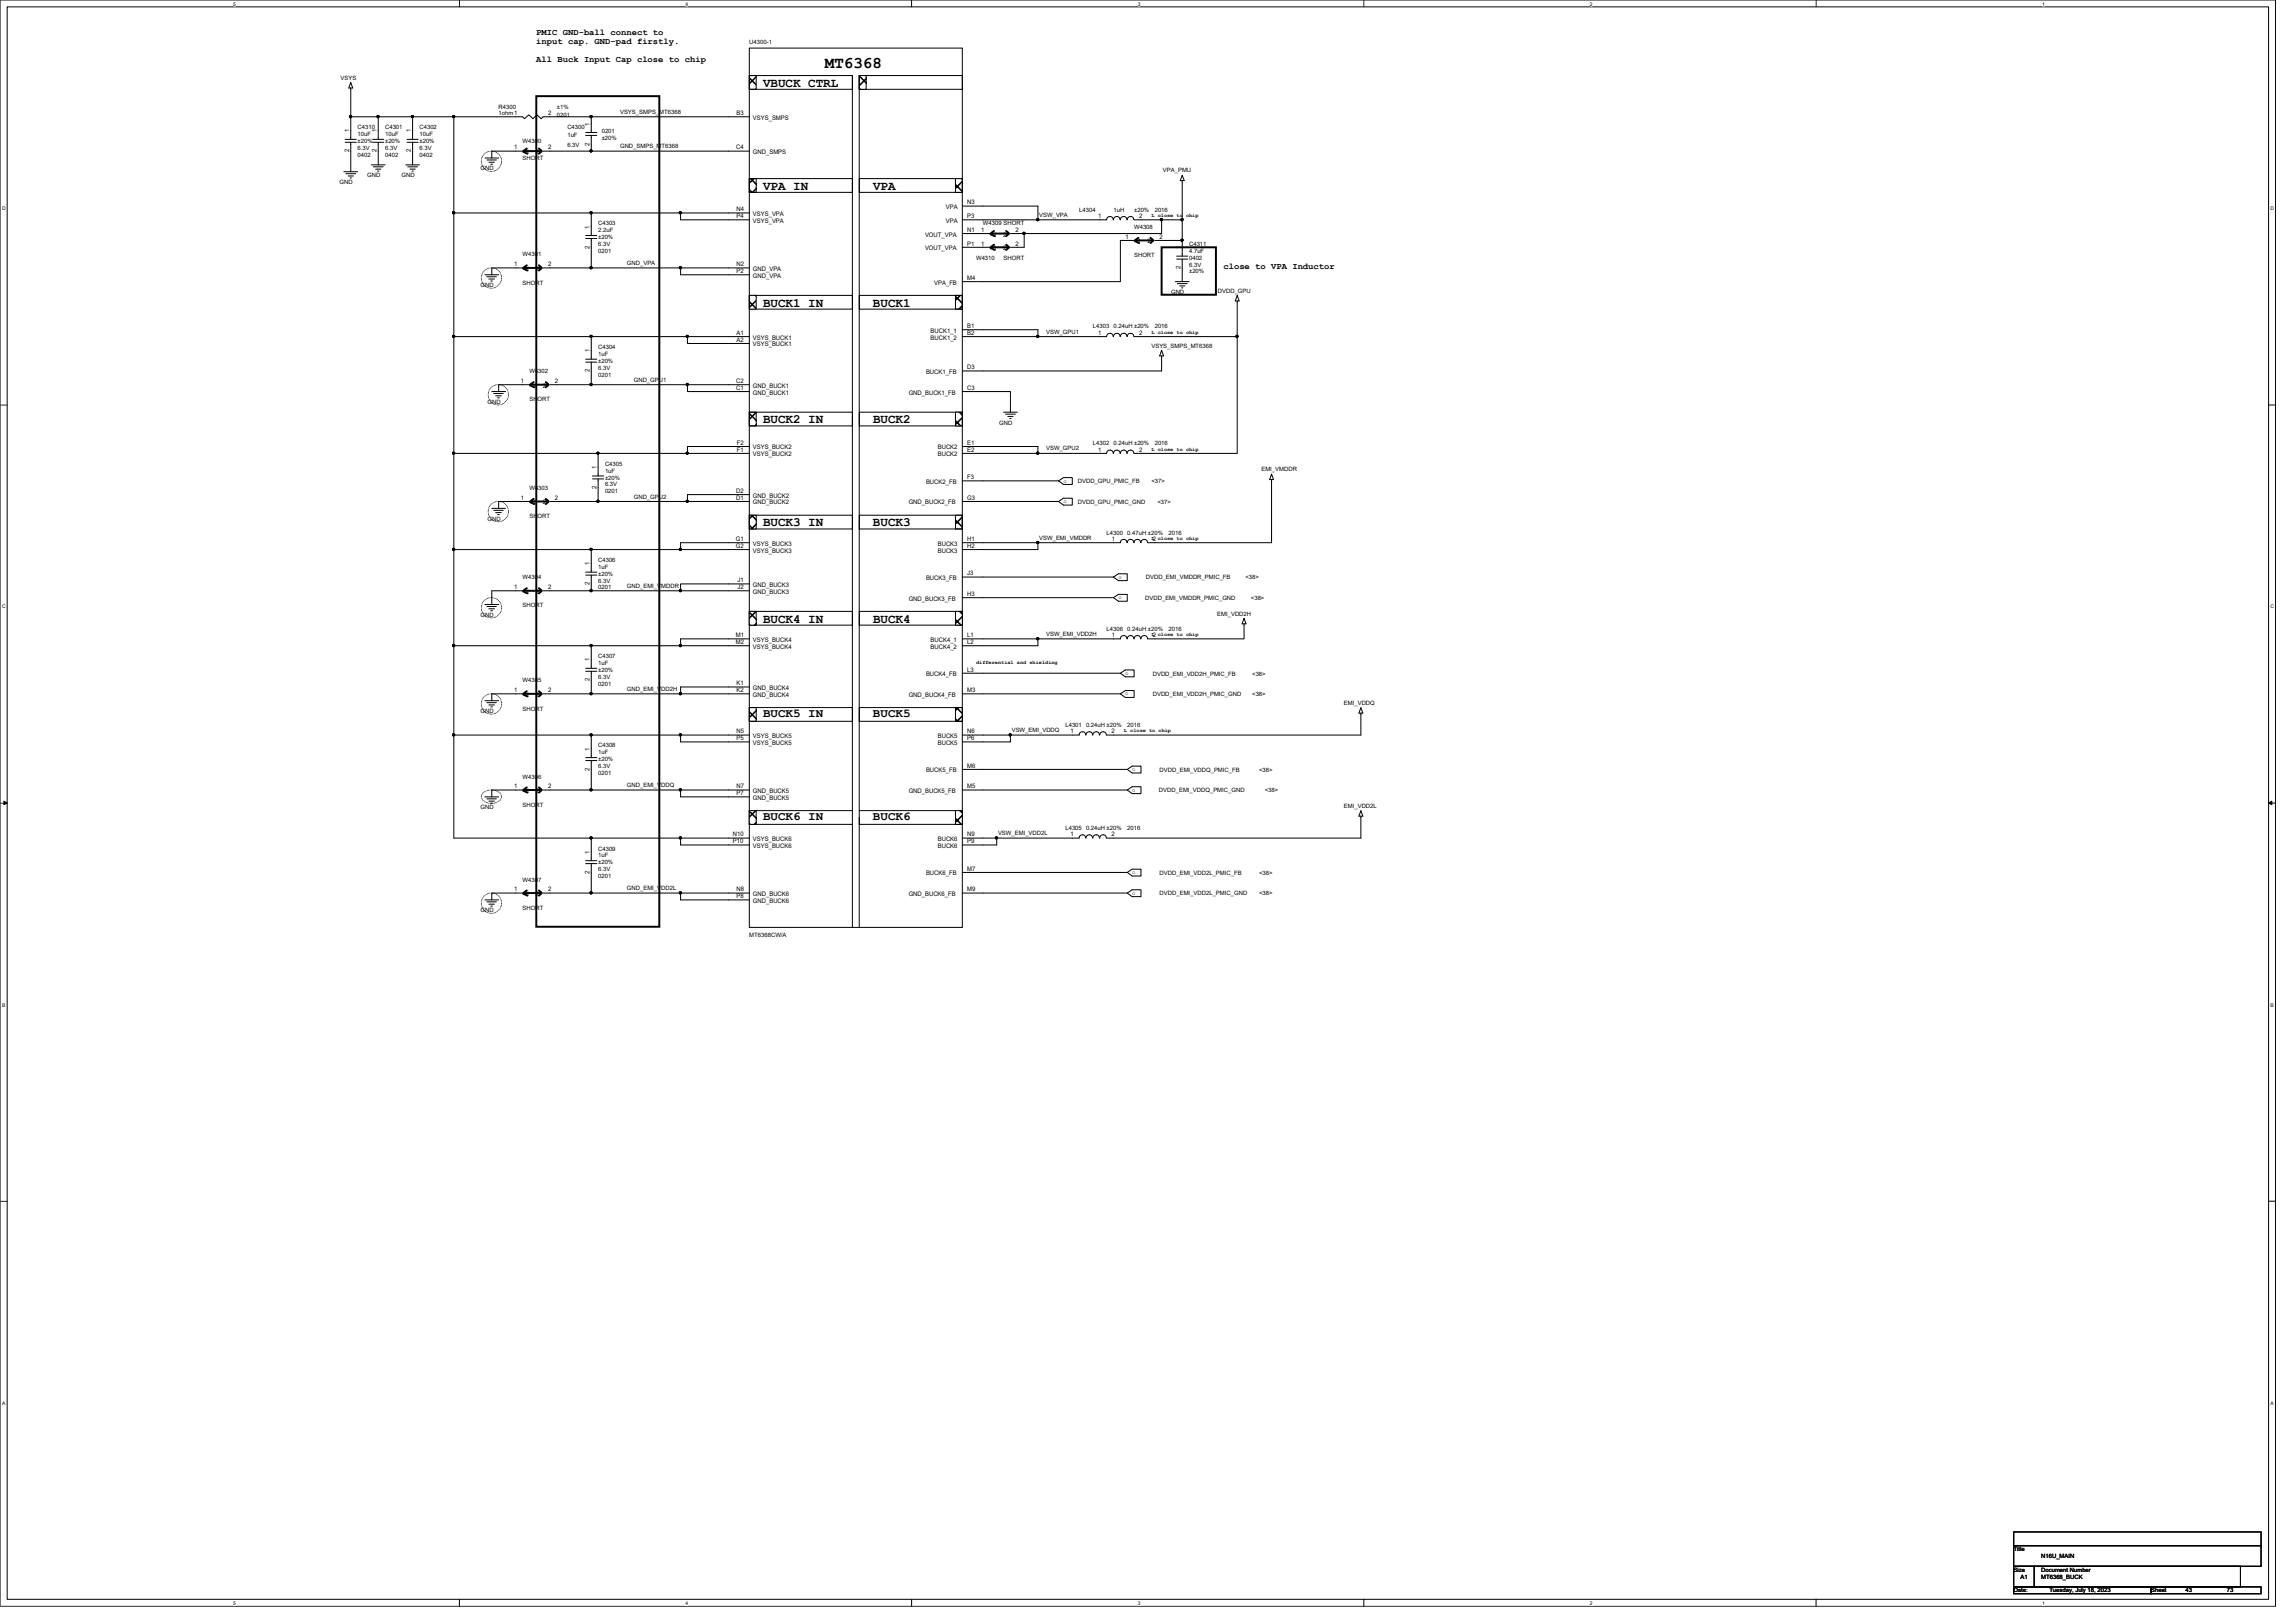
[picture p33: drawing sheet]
<svg xmlns="http://www.w3.org/2000/svg" width="297mm" height="210mm" viewBox="0 0 297 210" stroke-linecap="round" stroke-linejoin="round" font-family="sans-serif">
<defs><g id="words">
<text font-size="2.1" x="106.7" y="8.8">MT6368</text>
<g font-size="1.7">
<text x="98.7" y="11.2">VBUCK CTRL</text>
<text x="98.7" y="24.6">VPA IN</text>
<text x="112.9" y="24.6">VPA</text>
<text x="98.7" y="39.7">BUCK1 IN</text>
<text x="112.9" y="39.7">BUCK1</text>
<text x="98.7" y="54.8">BUCK2 IN</text>
<text x="112.9" y="54.8">BUCK2</text>
<text x="98.7" y="68.1">BUCK3 IN</text>
<text x="112.9" y="68.1">BUCK3</text>
<text x="98.7" y="80.6">BUCK4 IN</text>
<text x="112.9" y="80.6">BUCK4</text>
</g>
<g font-size="1.6">
<text x="98.7" y="92.8">BUCK5 IN</text>
<text x="112.9" y="92.8">BUCK5</text>
<text x="98.7" y="106.2">BUCK6 IN</text>
<text x="112.9" y="106.2">BUCK6</text>
</g>
<g font-size="1.1">
<text x="69.4" y="4.5">PMIC GND-ball connect to</text>
<text x="69.4" y="5.7">input cap. GND-pad firstly.</text>
<text x="69.4" y="8.1">All Buck Input Cap close to chip</text>
<text x="158.3" y="34.8">close to VPA Inductor</text>
</g>
<g font-size=".8">
<text x="96.9" y="5.6">U4300-1</text>
<text x="44.1" y="10.3">VSYS</text>
<text x="45.2" y="17.1" transform="rotate(-90 45.2 17.1)">1</text>
<text x="46.3" y="16.7">C4310</text>
<text x="46.3" y="17.6">10uF</text>
<text x="48.7" y="17.1" transform="rotate(-90 48.7 17.1)">1</text>
<text x="49.8" y="16.7">C4301</text>
<text x="49.8" y="17.6">10uF</text>
<text x="53.2" y="17.1" transform="rotate(-90 53.2 17.1)">1</text>
<text x="54.3" y="16.7">C4302</text>
<text x="54.3" y="17.6">10uF</text>
<text x="64.5" y="14.1">R4300</text>
<text x="64.5" y="14.9">1ohm1</text>
<text x="70.9" y="14.9">2</text>
<text x="72" y="14.1">±1%</text>
<text x="72" y="15.2">0201</text>
<text x="73.4" y="16.7">C4300</text>
<text x="73.4" y="17.8">1uF</text>
<text x="76.3" y="16.3" transform="rotate(-90 76.3 16.3)">1</text>
<text x="77.8" y="17.2">0201</text>
<text x="80.2" y="14.7">VSYS_SMPS_MT6368</text>
<text x="95.3" y="14.9">B3</text>
<text x="97.4" y="15.5">VSYS_SMPS</text>
<text x="43.9" y="23.8">GND</text>
<text x="45.2" y="19.7" transform="rotate(-90 45.2 19.7)">2</text>
<text x="46.3" y="18.5">±20%</text>
<text x="46.3" y="20.3">0402</text>
<text x="46.3" y="19.4">6.3V</text>
<text x="47.5" y="22.9">GND</text>
<text x="48.7" y="19.7" transform="rotate(-90 48.7 19.7)">2</text>
<text x="49.8" y="18.5">±20%</text>
<text x="49.8" y="20.3">0402</text>
<text x="49.8" y="19.4">6.3V</text>
<text x="51.9" y="22.9">GND</text>
<text x="53.2" y="19.7" transform="rotate(-90 53.2 19.7)">2</text>
<text x="54.3" y="18.5">±20%</text>
<text x="54.3" y="20.3">0402</text>
<text x="54.3" y="19.4">6.3V</text>
<text x="62.2" y="22.1">GND</text>
<text x="66.5" y="19.3">1</text>
<text x="67.6" y="18.5">W4300</text>
<text x="67.6" y="20.7">SHORT</text>
<text x="68.1" y="19.9">1</text>
<text x="69.3" y="19.9">2</text>
<text x="70.9" y="19.3">2</text>
<text x="73.4" y="19">6.3V</text>
<text x="76.3" y="18.8" transform="rotate(-90 76.3 18.8)">2</text>
<text x="77.8" y="18.1">±20%</text>
<text x="80.2" y="19.2">GND_SMPS_MT6368</text>
<text x="95.2" y="19.3">C4</text>
<text x="97.4" y="19.9">GND_SMPS</text>
<text x="150.4" y="22.3">VPA_PMU</text>
<text x="76.3" y="29.6" transform="rotate(-90 76.3 29.6)">1</text>
<text x="77.4" y="29.2">C4303</text>
<text x="95.3" y="27.3">N4</text>
<text x="95.3" y="28.2">P4</text>
<text x="97.4" y="27.9">VSYS_VPA</text>
<text x="97.4" y="28.8">VSYS_VPA</text>
<text x="122.4" y="27.1">VPA</text>
<text x="122.4" y="28.8">VPA</text>
<text x="125.1" y="26.5">N3</text>
<text x="125.1" y="28.2">P3</text>
<text x="127.2" y="29.2">W4309 SHORT</text>
<text x="134.4" y="28.1">VSW_VPA</text>
<text x="139.6" y="27.4">L4304</text>
<text x="142.1" y="28.2">1</text>
<text x="144.1" y="27.4">1uH</text>
<text x="146.7" y="27.4">±20%</text>
<text x="146.7" y="29.6">W4308</text>
<text x="147.4" y="28.2">2</text>
<text x="149.4" y="27.4">2016</text>
<text x="66.5" y="34.5">1</text>
<text x="67.6" y="33.2">W4301</text>
<text x="68.1" y="35.1">1</text>
<text x="69.3" y="35.1">2</text>
<text x="70.9" y="34.5">2</text>
<text x="76.3" y="32.2" transform="rotate(-90 76.3 32.2)">2</text>
<text x="77.4" y="30.1">2.2uF</text>
<text x="77.4" y="32.7">0201</text>
<text x="77.4" y="31.8">6.3V</text>
<text x="77.4" y="30.9">±20%</text>
<text x="81.1" y="34.3">GND_VPA</text>
<text x="95.3" y="34.5">N2</text>
<text x="95.3" y="35.3">P2</text>
<text x="97.4" y="35.1">GND_VPA</text>
<text x="97.4" y="35.9">GND_VPA</text>
<text x="119.7" y="30.6">VOUT_VPA</text>
<text x="119.7" y="32.4">VOUT_VPA</text>
<text x="125.1" y="30">N1</text>
<text x="125.1" y="31.8">P1</text>
<text x="126.3" y="33.6">W4310</text>
<text x="127" y="30">1</text>
<text x="127" y="31.8">1</text>
<text x="128.5" y="30.6">1</text>
<text x="128.5" y="32.4">1</text>
<text x="129.8" y="30.6">2</text>
<text x="129.8" y="32.4">2</text>
<text x="129.8" y="33.6">SHORT</text>
<text x="131.4" y="30">2</text>
<text x="131.4" y="31.8">2</text>
<text x="145.6" y="30.9">1</text>
<text x="146.7" y="33.3">SHORT</text>
<text x="147.2" y="31.5">1</text>
<text x="148.5" y="31.5">2</text>
<text x="150" y="30.9">2</text>
<text x="152.7" y="34.8" transform="rotate(-90 152.7 34.8)">2</text>
<text x="152.7" y="32.3" transform="rotate(-90 152.7 32.3)">1</text>
<text x="153.8" y="31.8">C4311</text>
<text x="153.8" y="32.7">4.7uF</text>
<text x="153.8" y="33.6">0402</text>
<text x="153.8" y="34.5">6.3V</text>
<text x="153.8" y="35.4">±20%</text>
<text x="62.2" y="37.2">GND</text>
<text x="67.6" y="36.8">SHORT</text>
<text x="120.9" y="36.8">VPA_FB</text>
<text x="125.1" y="36.2">M4</text>
<text x="151.5" y="38.1">GND</text>
<text x="157.6" y="37.9">DVDD_GPU</text>
<text x="76.3" y="45.6" transform="rotate(-90 76.3 45.6)">1</text>
<text x="77.4" y="45.2">C4304</text>
<text x="77.4" y="46.1">1uF</text>
<text x="77.4" y="47.8">6.3V</text>
<text x="77.4" y="46.9">±20%</text>
<text x="95.3" y="43.3">A1</text>
<text x="95.3" y="44.2">A2</text>
<text x="97.4" y="43.9">VSYS_BUCK1</text>
<text x="97.4" y="44.8">VSYS_BUCK1</text>
<text x="120.4" y="43.1">BUCK1_1</text>
<text x="120.4" y="43.9">BUCK1_2</text>
<text x="125.1" y="47.8">D3</text>
<text x="125.1" y="42.5">B1</text>
<text x="125.1" y="43.3">B2</text>
<text x="135.3" y="43.2">VSW_GPU1</text>
<text x="141.4" y="42.5">L4303</text>
<text x="142.1" y="43.3">1</text>
<text x="144.1" y="42.5">0.24uH ±20%</text>
<text x="147.4" y="43.3">2</text>
<text x="149" y="45">VSYS_SMPS_MT6368</text>
<text x="149.4" y="42.5">2016</text>
<text x="63.1" y="52.3">GND</text>
<text x="67.4" y="49.6">1</text>
<text x="68.5" y="48.3">W4302</text>
<text x="68.5" y="51.9">SHORT</text>
<text x="69" y="50.2">1</text>
<text x="70.2" y="50.2">2</text>
<text x="71.8" y="49.6">2</text>
<text x="76.3" y="48.2" transform="rotate(-90 76.3 48.2)">2</text>
<text x="77.4" y="48.7">0201</text>
<text x="82" y="49.4">GND_GPU1</text>
<text x="95.2" y="50.5">C1</text>
<text x="95.2" y="49.6">C2</text>
<text x="97.4" y="51.1">GND_BUCK1</text>
<text x="97.4" y="50.2">GND_BUCK1</text>
<text x="117.6" y="51.1">GND_BUCK1_FB</text>
<text x="119.8" y="48.4">BUCK1_FB</text>
<text x="125.1" y="50.5">C3</text>
<text x="95.3" y="58.5">F1</text>
<text x="95.3" y="57.6">F2</text>
<text x="97.4" y="59.1">VSYS_BUCK2</text>
<text x="97.4" y="58.2">VSYS_BUCK2</text>
<text x="121.3" y="58.2">BUCK2</text>
<text x="121.3" y="59.1">BUCK2</text>
<text x="125.1" y="57.6">E1</text>
<text x="125.1" y="58.5">E2</text>
<text x="129.3" y="54.9">GND</text>
<text x="135.3" y="58.3">VSW_GPU2</text>
<text x="141.4" y="57.6">L4302</text>
<text x="142.1" y="58.5">1</text>
<text x="144.1" y="57.6">0.24uH ±20%</text>
<text x="147.4" y="58.5">2</text>
<text x="149.4" y="57.6">2016</text>
<text x="67.4" y="64.7">1</text>
<text x="68.5" y="63.4">W4303</text>
<text x="69" y="65.3">1</text>
<text x="70.2" y="65.3">2</text>
<text x="71.8" y="64.7">2</text>
<text x="77.2" y="63.3" transform="rotate(-90 77.2 63.3)">2</text>
<text x="77.2" y="60.7" transform="rotate(-90 77.2 60.7)">1</text>
<text x="78.3" y="60.3">C4305</text>
<text x="78.3" y="61.2">1uF</text>
<text x="78.3" y="63.8">0201</text>
<text x="78.3" y="62.9">6.3V</text>
<text x="78.3" y="62.1">±20%</text>
<text x="82" y="64.5">GND_GPU2</text>
<text x="95.2" y="64.7">D1</text>
<text x="95.2" y="63.8">D2</text>
<text x="97.4" y="65.3">GND_BUCK2</text>
<text x="97.4" y="64.4">GND_BUCK2</text>
<text x="117.6" y="65.3">GND_BUCK2_FB</text>
<text x="119.8" y="62.6">BUCK2_FB</text>
<text x="125.1" y="62">F3</text>
<text x="125.1" y="64.7">G3</text>
<text x="137.6" y="62.4">o</text>
<text x="137.6" y="65.1">o</text>
<text x="139.4" y="62.5">DVDD_GPU_PMIC_FB</text>
<text x="139.4" y="65.2">DVDD_GPU_PMIC_GND</text>
<text x="149" y="62.5">&lt;37&gt;</text>
<text x="149.7" y="65.2">&lt;37&gt;</text>
<text x="163.2" y="61">EMI_VMDDR</text>
<text x="63.1" y="67.4">GND</text>
<text x="68.5" y="67.1">SHORT</text>
<text x="95.2" y="70">G1</text>
<text x="95.2" y="70.9">G2</text>
<text x="97.4" y="70.6">VSYS_BUCK3</text>
<text x="97.4" y="71.5">VSYS_BUCK3</text>
<text x="121.3" y="70.6">BUCK3</text>
<text x="121.3" y="71.5">BUCK3</text>
<text x="125.1" y="70">H1</text>
<text x="125.1" y="70.9">H2</text>
<text x="134.4" y="69.8">VSW_EMI_VMDDR</text>
<text x="143.2" y="69.2">L4300</text>
<text x="143.8" y="70">1</text>
<text x="145.8" y="69.2">0.47uH ±20%</text>
<text x="149.1" y="70">2</text>
<text x="151.2" y="69.2">2016</text>
<text x="66.5" y="76.2">1</text>
<text x="67.6" y="75">W4304</text>
<text x="68.1" y="76.8">1</text>
<text x="69.3" y="76.8">2</text>
<text x="70.9" y="76.2">2</text>
<text x="76.3" y="75.7" transform="rotate(-90 76.3 75.7)">2</text>
<text x="76.3" y="73.2" transform="rotate(-90 76.3 73.2)">1</text>
<text x="77.4" y="72.7">C4306</text>
<text x="77.4" y="73.6">1uF</text>
<text x="77.4" y="76.3">0201</text>
<text x="77.4" y="75.4">6.3V</text>
<text x="77.4" y="74.5">±20%</text>
<text x="81.1" y="76.1">GND_EMI_VMDDR</text>
<text x="95.4" y="75.4">J1</text>
<text x="95.4" y="76.2">J2</text>
<text x="97.4" y="75.9">GND_BUCK3</text>
<text x="97.4" y="76.8">GND_BUCK3</text>
<text x="117.6" y="77.7">GND_BUCK3_FB</text>
<text x="119.8" y="75.1">BUCK3_FB</text>
<text x="125.1" y="74.5">J3</text>
<text x="125.1" y="77.1">H3</text>
<text x="144.7" y="74.9">o</text>
<text x="144.7" y="77.6">o</text>
<text x="148.2" y="77.6">DVDD_EMI_VMDDR_PMIC_GND</text>
<text x="148.2" y="75">DVDD_EMI_VMDDR_PMIC_FB</text>
<text x="161.1" y="75">&lt;38&gt;</text>
<text x="161.8" y="77.6">&lt;38&gt;</text>
<text x="62.2" y="79.8">GND</text>
<text x="67.6" y="78.6">SHORT</text>
<text x="95.2" y="82.5">M1</text>
<text x="95.2" y="83.4">M2</text>
<text x="97.4" y="83.1">VSYS_BUCK4</text>
<text x="97.4" y="83.9">VSYS_BUCK4</text>
<text x="120.4" y="83.1">BUCK4_1</text>
<text x="120.4" y="83.9">BUCK4_2</text>
<text x="125.1" y="82.5">L1</text>
<text x="125.1" y="83.4">L2</text>
<text x="135.3" y="82.3">VSW_EMI_VDD2H</text>
<text x="143.2" y="81.6">L4306</text>
<text x="143.8" y="82.5">1</text>
<text x="145.8" y="81.6">0.24uH ±20%</text>
<text x="149.1" y="82.5">2</text>
<text x="151.2" y="81.6">2016</text>
<text x="157.5" y="79.7">EMI_VDD2H</text>
<text x="66.5" y="89.6">1</text>
<text x="67.6" y="88.3">W4305</text>
<text x="70.9" y="89.6">2</text>
<text x="76.3" y="85.6" transform="rotate(-90 76.3 85.6)">1</text>
<text x="76.3" y="88.2" transform="rotate(-90 76.3 88.2)">2</text>
<text x="77.4" y="85.2">C4307</text>
<text x="77.4" y="86.1">1uF</text>
<text x="77.4" y="88.7">0201</text>
<text x="77.4" y="87.8">6.3V</text>
<text x="77.4" y="87">±20%</text>
<text x="81.1" y="89.4">GND_EMI_VDD2H</text>
<text x="95.3" y="88.7">K1</text>
<text x="95.3" y="89.6">K2</text>
<text x="97.4" y="89.3">GND_BUCK4</text>
<text x="119.8" y="87.5">BUCK4_FB</text>
<text x="125.1" y="86.9">L3</text>
<text x="125.1" y="89.6">M3</text>
<text x="145.6" y="87.3">o</text>
<text x="149.1" y="87.4">DVDD_EMI_VDD2H_PMIC_FB</text>
<text x="162" y="87.4">&lt;38&gt;</text>
<text x="62.2" y="92.3">GND</text>
<text x="67.6" y="91.9">SHORT</text>
<text x="68.1" y="90.2">1</text>
<text x="69.3" y="90.2">2</text>
<text x="95.3" y="94.9">N5</text>
<text x="95.3" y="95.8">P5</text>
<text x="97.4" y="90.2">GND_BUCK4</text>
<text x="97.4" y="95.5">VSYS_BUCK5</text>
<text x="117.6" y="90.2">GND_BUCK4_FB</text>
<text x="121.3" y="95.5">BUCK5</text>
<text x="125.1" y="94.9">N6</text>
<text x="125.1" y="95.8">P6</text>
<text x="130.9" y="94.7">VSW_EMI_VDDQ</text>
<text x="137.8" y="94.1">L4301</text>
<text x="138.5" y="94.9">1</text>
<text x="140.5" y="94.1">0.24uH ±20%</text>
<text x="143.8" y="94.9">2</text>
<text x="145.6" y="90">o</text>
<text x="145.8" y="94.1">2016</text>
<text x="149.1" y="90.1">DVDD_EMI_VDD2H_PMIC_GND</text>
<text x="162" y="90.1">&lt;38&gt;</text>
<text x="173.9" y="91.2">EMI_VDDQ</text>
<text x="67.6" y="100.8">W4306</text>
<text x="76.3" y="99.7" transform="rotate(-90 76.3 99.7)">2</text>
<text x="76.3" y="97.2" transform="rotate(-90 76.3 97.2)">1</text>
<text x="77.4" y="96.7">C4308</text>
<text x="77.4" y="97.6">1uF</text>
<text x="77.4" y="100.3">0201</text>
<text x="77.4" y="99.4">6.3V</text>
<text x="77.4" y="98.5">±20%</text>
<text x="81.1" y="101.9">GND_EMI_VDDQ</text>
<text x="97.4" y="96.4">VSYS_BUCK5</text>
<text x="119.8" y="99.9">BUCK5_FB</text>
<text x="121.3" y="96.4">BUCK5</text>
<text x="125.1" y="99.4">M6</text>
<text x="146.5" y="99.8">o</text>
<text x="150" y="99.9">DVDD_EMI_VDDQ_PMIC_FB</text>
<text x="162.9" y="99.9">&lt;38&gt;</text>
<text x="62.2" y="104.7">GND</text>
<text x="66.5" y="102">1</text>
<text x="67.6" y="104.4">SHORT</text>
<text x="68.1" y="102.6">1</text>
<text x="69.3" y="102.6">2</text>
<text x="70.9" y="102">2</text>
<text x="95.3" y="102">N7</text>
<text x="95.3" y="102.9">P7</text>
<text x="97.4" y="102.6">GND_BUCK5</text>
<text x="97.4" y="103.5">GND_BUCK5</text>
<text x="117.6" y="102.6">GND_BUCK5_FB</text>
<text x="125.1" y="102">M5</text>
<text x="137.8" y="107.4">L4305</text>
<text x="140.5" y="107.4">0.24uH ±20%</text>
<text x="145.8" y="107.4">2016</text>
<text x="146.5" y="102.4">o</text>
<text x="149.9" y="102.5">DVDD_EMI_VDDQ_PMIC_GND</text>
<text x="163.6" y="102.5">&lt;38&gt;</text>
<text x="173.9" y="104.6">EMI_VDD2L</text>
<text x="76.3" y="113.1" transform="rotate(-90 76.3 113.1)">2</text>
<text x="76.3" y="110.5" transform="rotate(-90 76.3 110.5)">1</text>
<text x="77.4" y="110.1">C4309</text>
<text x="77.4" y="111">1uF</text>
<text x="77.4" y="113.6">0201</text>
<text x="77.4" y="112.7">6.3V</text>
<text x="77.4" y="111.8">±20%</text>
<text x="94.8" y="108.2">N10</text>
<text x="94.8" y="109.1">P10</text>
<text x="97.4" y="108.8">VSYS_BUCK6</text>
<text x="97.4" y="109.7">VSYS_BUCK6</text>
<text x="119.8" y="113.3">BUCK6_FB</text>
<text x="121.3" y="108.8">BUCK6</text>
<text x="121.3" y="109.7">BUCK6</text>
<text x="125.1" y="112.7">M7</text>
<text x="125.1" y="108.2">N9</text>
<text x="125.1" y="109.1">P9</text>
<text x="129.1" y="108.1">VSW_EMI_VDD2L</text>
<text x="138.5" y="108.2">1</text>
<text x="143.8" y="108.2">2</text>
<text x="146.5" y="113.1">o</text>
<text x="150" y="113.2">DVDD_EMI_VDD2L_PMIC_FB</text>
<text x="162.9" y="113.2">&lt;38&gt;</text>
<text x="62.2" y="118.1">GND</text>
<text x="66.5" y="115.4">1</text>
<text x="67.6" y="114.1">W4307</text>
<text x="67.6" y="117.7">SHORT</text>
<text x="68.1" y="116">1</text>
<text x="69.3" y="116">2</text>
<text x="70.9" y="115.4">2</text>
<text x="81.1" y="115.2">GND_EMI_VDD2L</text>
<text x="95.3" y="115.4">N8</text>
<text x="95.3" y="116.2">P8</text>
<text x="97.4" y="116">GND_BUCK6</text>
<text x="97.4" y="116.8">GND_BUCK6</text>
<text x="117.6" y="116">GND_BUCK6_FB</text>
<text x="125.1" y="115.4">M9</text>
<text x="146.5" y="115.8">o</text>
<text x="150" y="115.9">DVDD_EMI_VDD2L_PMIC_GND</text>
<text x="162.9" y="115.9">&lt;38&gt;</text>
<text x="96.9" y="121.3">MT6368CW/A</text>
<text x="260.5" y="200.7">Title</text>
<text x="260.5" y="203.4">Size</text>
<text x="264.1" y="203.4">Document Number</text>
<text x="264.1" y="201.6">N16U_MAIN</text>
<text x="260.5" y="206.1">Date:</text>
<text x="261.4" y="204.3">A1</text>
<text x="264.1" y="204.3">MT6368_BUCK</text>
<text x="265.1" y="206.1">Tuesday, July 18, 2023</text>
<text x="278.3" y="206.1">Sheet</text>
<text x="282.7" y="206.1">43</text>
<text x="288.1" y="206.1">73</text>
</g>
<g font-size=".7">
<text x="149" y="28.1">L close to chip</text>
<text x="149" y="43.2">L close to chip</text>
<text x="149" y="58.3">L close to chip</text>
<text x="149" y="69.9">L close to chip</text>
<text x="149" y="82.3">L close to chip</text>
<text x="126.3" y="85.9">differential and shielding</text>
<text x="145.4" y="94.8">L close to chip</text>
</g>
<g font-size=".6">
<text x="30.2" y=".7">5</text>
<text x="88.7" y=".7">4</text>
<text x="147.2" y=".7">3</text>
<text x="205.7" y=".7">2</text>
<text x="264.2" y=".7">1</text>
<text x=".3" y="27.2">D</text>
<text x="293.7" y="27.2">D</text>
<text x=".3" y="78.7">C</text>
<text x="293.7" y="78.7">C</text>
<text x=".3" y="130.3">B</text>
<text x="293.7" y="130.3">B</text>
<text x=".3" y="181.8">A</text>
<text x="293.7" y="181.8">A</text>
<text x="30.2" y="207.7">5</text>
<text x="88.7" y="207.7">4</text>
<text x="147.2" y="207.7">3</text>
<text x="205.7" y="207.7">2</text>
<text x="264.2" y="207.7">1</text>
</g>
</g></defs>
<path d="M0 0h294.4v207.9h-294.4zM.9 .9h292.6v206.1h-292.6z" fill="none" stroke="#000" stroke-width=".13"/>
<g fill="#fff">
<path d="M30.2 .1h.3v.7h-.3z"/>
<path d="M30.2 207.1h.3v.7h-.3z"/>
</g>
<path d="M59.4 0v.9M59.4 207v.9" fill="none" stroke="#000" stroke-width=".13"/>
<g fill="#fff">
<path d="M88.7 .1h.3v.7h-.3z"/>
<path d="M88.7 207.1h.3v.7h-.3z"/>
</g>
<path d="M117.9 0v.9M117.9 207v.9" fill="none" stroke="#000" stroke-width=".13"/>
<g fill="#fff">
<path d="M147.2 .1h.3v.7h-.3z"/>
<path d="M147.2 207.1h.3v.7h-.3z"/>
</g>
<path d="M176.4 0v.9M176.4 207v.9" fill="none" stroke="#000" stroke-width=".13"/>
<g fill="#fff">
<path d="M205.7 .1h.3v.7h-.3z"/>
<path d="M205.7 207.1h.3v.7h-.3z"/>
</g>
<path d="M234.9 0v.9M234.9 207v.9" fill="none" stroke="#000" stroke-width=".13"/>
<g fill="#fff">
<path d="M264.2 .1h.3v.7h-.3z"/>
<path d="M264.2 207.1h.3v.7h-.3z"/>
<path d="M.3 26.6h.5v.7h-.5z"/>
<path d="M293.7 26.6h.5v.7h-.5z"/>
<path d="M.3 78.1h.5v.8h-.5z"/>
<path d="M293.7 78.1h.5v.8h-.5z"/>
</g>
<path d="M.9 52.4h-.9M294.4 52.4h-.9" fill="none" stroke="#000" stroke-width=".13"/>
<g fill="#fff">
<path d="M.3 129.7h.4v.7h-.4z"/>
<path d="M293.7 129.7h.5v.7h-.5z"/>
</g>
<path d="M.5 103.7l.4 .2-.4 .2zM.9 103.9h-.9M293.5 103.9l.4-.2v.4zM294.4 103.9h-.9" fill="none" stroke="#000" stroke-width=".13"/>
<path d="M.5 103.7l.4 .2-.4 .2zM293.5 103.9l.4-.2v.4z" fill="#000"/>
<g fill="#fff">
<path d="M.3 181.2h.4v.7h-.4z"/>
<path d="M293.7 181.2h.4v.7h-.4z"/>
</g>
<g fill="none" stroke="#000" stroke-width=".13">
<path d="M45.4 16.9v1.1M45.4 10.7l.2 .7h-.5zM45.4 11.4v.2M45.4 18.4v1.2M46.1 18h-1.4M46.1 18.4h-1.4M48.9 16.9v1.1M48.9 18.4v1.2M49.7 18h-1.5M49.7 18.4h-1.5M53.4 16.9v1.1M53.4 18.4v1.2"/>
<path d="M54.1 18h-1.4M54.1 18.4h-1.4M67.6 19.6h-.9M71.2 15.1h-.9l-.3 .3-.5-.5-.5 .5-.6-.5-.5 .5-.3-.3h-.9M71.2 19.6h-.9M76.5 16v1.1M76.5 17.5v1.2M77.2 17.1h-1.4M77.2 17.5h-1.4M45.5 23h-.2M45.7 22.8h-.7M46 22.5h-1.3"/>
<path d="M46.3 22.2h-1.8M49 22.1h-.2M49.3 21.9h-.7M49.6 21.6h-1.3M49.8 21.3h-1.8M53.5 22.1h-.2M53.7 21.9h-.7M54 21.6h-1.3M54.3 21.3h-1.8M63.7 21.3h-.2M63.7 36.4h-.2M64 21h-.8"/>
<path d="M64 36.1h-.8M64.2 20.7h-1.2M64.2 35.8h-1.2M64.5 20.4h-1.8M64.5 35.6h-1.8M67.6 34.7h-.9M71.2 34.7h-.9M76.5 29.3v1.2M76.5 30.9v1.1M77.2 30.5h-1.4M77.2 30.9h-1.4M128.1 30.2h-.9"/>
<path d="M128.1 32h-.9M131.6 30.2h-.9M131.6 32h-.9M144 28.4a.42 .42 0 0 0-.4-.4 .42 .42 0 0 0-.4 .4h-.9M144.9 28.4a.42 .42 0 0 0-.4-.4 .42 .42 0 0 0-.4 .4M145.8 28.4a.42 .42 0 0 0-.4-.4 .42 .42 0 0 0-.5 .4M146.7 28.4a.42 .42 0 0 0-.4-.4 .42 .42 0 0 0-.5 .4M146.7 31.1h-.9M147.6 28.4h-.9M150.3 31.1h-.9M152.9 32v1.1M152.9 22.7l.3 .7h-.5z"/>
<path d="M152.9 23.4v.2M152.9 33.5v1.2M153 37.3h-.1M153.3 37h-.7M153.6 36.7h-1.3M153.7 33.1h-1.5M153.7 33.5h-1.5M153.8 36.4h-1.7M160.1 38.2l.2 .7h-.5zM160.1 38.9v.2M64.6 51.5h-.2M64.9 51.2h-.8"/>
<path d="M65.1 50.9h-1.2M65.4 50.7h-1.8M68.5 49.8h-.9M72 49.8h-.8M76.5 45.3v1.2M76.5 46.9v1.1M77.2 46.5h-1.4M77.2 46.9h-1.4M130.8 54.1h-.2M131.1 53.9h-.7M131.4 53.6h-1.3M131.6 53.3h-1.8"/>
<path d="M144 43.6a.42 .42 0 0 0-.4-.5 .42 .42 0 0 0-.4 .5h-.9M144 58.7a.42 .42 0 0 0-.4-.4 .42 .42 0 0 0-.4 .4h-.9M144.1 43.6a.42 .42 0 0 1 .4-.5 .42 .42 0 0 1 .4 .5M144.1 58.7a.42 .42 0 0 1 .4-.4 .42 .42 0 0 1 .4 .4M144.9 43.6a.42 .42 0 0 1 .5-.5 .42 .42 0 0 1 .4 .5M144.9 58.7a.42 .42 0 0 1 .5-.4 .42 .42 0 0 1 .4 .4M145.8 43.6a.42 .42 0 0 1 .5-.5 .42 .42 0 0 1 .4 .5M145.8 58.7a.42 .42 0 0 1 .5-.4 .42 .42 0 0 1 .4 .4M147.6 43.6h-.9M147.6 58.7h-.9M150.3 45.3l.2 .8h-.5zM150.3 46.1v.1"/>
<path d="M63.7 79h-.2M64 78.8h-.8M64.2 78.5h-1.2M64.5 78.2h-1.8M64.6 66.6h-.2M64.9 66.3h-.8M65.1 66h-1.2M65.4 65.8h-1.8M67.6 76.5h-.9M68.5 64.9h-.9M71.2 76.5h-.9M72 64.9h-.8"/>
<path d="M76.5 72.9v1.1M76.5 74.4v1.2M77.2 74h-1.4M77.2 74.4h-1.4M77.4 60.5v1.1M77.4 62v1.1M78.1 61.6h-1.4M78.1 62h-1.4M136.9 62.2l.7-.4h1.1v.9h-1.1zM136.9 64.9l.7-.4h1.1v.9h-1.1zM144.1 74.7l.6-.4h1.1v.8h-1.1zM144.1 77.3l.6-.4h1.1v.9h-1.1z"/>
<path d="M145.8 70.2a.42 .42 0 0 0-.4-.4 .42 .42 0 0 0-.5 .4h-.8M146.7 70.2a.42 .42 0 0 0-.4-.4 .42 .42 0 0 0-.5 .4M147.6 70.2a.42 .42 0 0 0-.5-.4 .42 .42 0 0 0-.4 .4M148.5 70.2a.42 .42 0 0 0-.5-.4 .42 .42 0 0 0-.4 .4M149.4 70.2h-.9M164.5 61.3l.3 .8h-.5zM164.5 62.1v.1M63.7 91.5h-.2M64 91.2h-.8M64.2 90.9h-1.2M64.5 90.7h-1.8M67.6 89.8h-.9"/>
<path d="M71.2 89.8h-.9M76.5 85.3v1.2M76.5 86.9v1.1M76.5 96.9v1.1M76.5 98.4v1.2M77.2 86.5h-1.4M77.2 86.9h-1.4M77.2 98h-1.4M77.2 98.4h-1.4M140.5 95.1a.42 .42 0 0 0-.5-.4 .42 .42 0 0 0-.4 .4h-.9M140.5 95.1a.42 .42 0 0 1 .4-.4 .42 .42 0 0 1 .4 .4M141.4 95.1a.42 .42 0 0 1 .4-.4 .42 .42 0 0 1 .4 .4"/>
<path d="M142.3 95.1a.42 .42 0 0 1 .4-.4 .42 .42 0 0 1 .4 .4M144.1 95.1h-.9M144.9 87.1l.7-.4h1.1v.9h-1.1zM144.9 89.8l.7-.4h1.1v.9h-1.1zM145.8 82.7a.42 .42 0 0 0-.4-.4 .42 .42 0 0 0-.5 .4h-.8M145.8 99.6l.7-.5h1.1v.9h-1.1zM146.7 82.7a.42 .42 0 0 0-.4-.4 .42 .42 0 0 0-.5 .4M147.6 82.7a.42 .42 0 0 0-.5-.4 .42 .42 0 0 0-.4 .4M148.5 82.7a.42 .42 0 0 0-.5-.4 .42 .42 0 0 0-.4 .4M149.4 82.7h-.9M160.9 80l.3 .7h-.5zM160.9 80.7v.2"/>
<path d="M176.1 91.6l.2 .7h-.5zM176.1 92.3v.2M62.5 102.6a1.71 1.71 0 0 1 2.3 .2 1.01 1.01 0 0 1-1.2 1.2 1.21 1.21 0 0 1-1.3-.9zM63.7 103.9h-.2M63.7 117.3h-.2M64 103.7h-.8M64 117h-.8M64.2 103.4h-1.2M64.2 116.7h-1.2M64.5 103.1h-1.8M64.5 116.5h-1.8M67.6 102.2h-.9"/>
<path d="M67.6 115.6h-.9M71.2 102.2h-.9M71.2 115.6h-.9M76.5 110.2v1.2M76.5 111.8v1.1M77.2 111.4h-1.4M77.2 111.8h-1.4M140.5 108.5a.42 .42 0 0 0-.5-.5 .42 .42 0 0 0-.4 .5h-.9M140.5 108.5a.42 .42 0 0 1 .4-.5 .42 .42 0 0 1 .4 .5M141.4 108.5a.42 .42 0 0 1 .4-.5 .42 .42 0 0 1 .4 .5M142.3 108.5a.42 .42 0 0 1 .4-.5 .42 .42 0 0 1 .4 .5M144.1 108.5h-.9"/>
<path d="M145.8 102.2l.7-.4h1.1v.9h-1.1zM145.8 112.9l.7-.4h1.1v.9h-1.1zM145.8 115.6l.7-.5h1.1v.9h-1.1zM176.1 104.9l.2 .7h-.5zM176.1 105.6v.2M.9 155.4h-.9M294.4 155.4h-.9M260.5 198.2h32v1.8h-32zM260.5 200h32v2.7h-32zM260.5 202.7h2.7v2.7h-2.7zM260.5 205.4h17.8v.8h-17.8zM263.2 202.7h26.7v2.7h-26.7z"/>
<path d="M278.3 205.4h14.2v.8h-14.2z"/>
<circle cx="63.6" cy="20.9" r="1.32"/>
<circle cx="63.6" cy="36" r="1.32"/>
<circle cx="64.5" cy="51.1" r="1.32"/>
<circle cx="63.6" cy="78.7" r="1.32"/>
<circle cx="64.5" cy="66.2" r="1.32"/>
<circle cx="63.6" cy="91.1" r="1.32"/>
<circle cx="63.6" cy="116.9" r="1.32"/>
</g>
<g fill="none" stroke="#000" stroke-width=".25">
<path d="M67.7 19.6l.5 .3M68.2 19.2l-.5 .4M69.4 12.4h15.9v107.5h-15.9zM69.7 19.2l.3 .3M69.8 19.6h-1.9M70.1 19.6l-.4 .3M67.7 34.8l.5 .2M68.2 34.3l-.5 .4M69.7 34.3l.3 .3M69.8 34.7h-1.9M70.1 34.7l-.4 .3M128.1 30.3l.6 .3"/>
<path d="M128.1 32.1l.6 .2M128.6 29.9l-.5 .3M128.6 31.7l-.5 .3M130.2 29.9l.3 .2M130.2 31.7l.3 .2M130.3 30.2h-2M130.3 32h-2M130.6 30.2l-.4 .4M130.6 32l-.4 .3M146.8 31.2l.6 .3M147.3 30.8l-.5 .3M148.8 30.8l.3 .2"/>
<path d="M149 31.1h-2M149.2 31.1l-.4 .4M150.3 32h7v6.1h-7zM68.6 49.9l.5 .2M69 49.4l-.4 .4M70.6 49.4l.3 .3M70.7 49.8h-2M71 49.8l-.4 .3M67.7 76.5l.5 .3M68.2 76.1l-.5 .4M68.6 65l.5 .2M69 64.6l-.4 .3"/>
<path d="M69.7 76.1l.3 .3M69.8 76.5h-1.9M70.1 76.5l-.4 .3M70.6 64.6l.3 .2M70.7 64.9h-2M71 64.9l-.4 .3M67.7 89.9l.5 .2M68.2 89.5l-.5 .3M69.7 89.5l.3 .2M69.8 89.8h-1.9M70.1 89.8l-.4 .3M67.7 102.3l.5 .3"/>
<path d="M67.7 115.7l.5 .2M68.2 101.9l-.5 .3M68.2 115.2l-.5 .4M69.7 101.9l.3 .3M69.7 115.2l.3 .3M69.8 102.2h-1.9M69.8 115.6h-1.9M70.1 102.2l-.4 .4M70.1 115.6l-.4 .3"/>
</g>
<path d="M96.9 9.8h.9v1.8h-.9z" fill-rule="evenodd" fill="#fff"/>
<path d="M96.9 9.8h.9v1.8h-.9z" fill-rule="evenodd" fill="#000"/>
<path d="M96.9 9.8h.9v1.8h-.9zM96.9 9.8h13.4v1.8h-13.4zM111.2 23.1h13.3v1.8h-13.3z" fill="none" stroke="#000" stroke-width=".13"/>
<path d="M123.6 23.1h.9v1.8h-.9z" fill-rule="evenodd" fill="#fff"/>
<path d="M123.6 23.1h.9v1.8h-.9z" fill-rule="evenodd" fill="#000"/>
<path d="M123.6 23.1h.9v1.8h-.9z" fill="none" stroke="#000" stroke-width=".13"/>
<path d="M96.9 23.1h.9v1.8h-.9z" fill-rule="evenodd" fill="#fff"/>
<path d="M96.9 23.1h.9v1.8h-.9z" fill-rule="evenodd" fill="#000"/>
<path d="M96.9 23.1h.9v1.8h-.9zM96.9 23.1h13.4v1.8h-13.4zM96.9 38.2h13.4v1.8h-13.4z" fill="none" stroke="#000" stroke-width=".13"/>
<path d="M96.9 38.2h.9v1.8h-.9z" fill-rule="evenodd" fill="#fff"/>
<path d="M96.9 38.2h.9v1.8h-.9z" fill-rule="evenodd" fill="#000"/>
<path d="M96.9 38.2h.9v1.8h-.9z" fill="none" stroke="#000" stroke-width=".13"/>
<path d="M123.6 38.2h.9v1.8h-.9z" fill-rule="evenodd" fill="#fff"/>
<path d="M123.6 38.2h.9v1.8h-.9z" fill-rule="evenodd" fill="#000"/>
<path d="M111.2 38.2h13.3v1.8h-13.3zM123.6 38.2h.9v1.8h-.9zM111.2 53.3h13.3v1.8h-13.3z" fill="none" stroke="#000" stroke-width=".13"/>
<path d="M123.6 53.3h.9v1.8h-.9z" fill-rule="evenodd" fill="#fff"/>
<path d="M123.6 53.3h.9v1.8h-.9z" fill-rule="evenodd" fill="#000"/>
<path d="M123.6 53.3h.9v1.8h-.9z" fill="none" stroke="#000" stroke-width=".13"/>
<path d="M96.9 53.3h.9v1.8h-.9z" fill-rule="evenodd" fill="#fff"/>
<path d="M96.9 53.3h.9v1.8h-.9z" fill-rule="evenodd" fill="#000"/>
<path d="M96.9 53.3h.9v1.8h-.9zM96.9 53.3h13.4v1.8h-13.4zM96.9 66.7h13.4v1.8h-13.4z" fill="none" stroke="#000" stroke-width=".13"/>
<path d="M96.9 66.7h.9v1.8h-.9z" fill-rule="evenodd" fill="#fff"/>
<path d="M96.9 66.7h.9v1.8h-.9z" fill-rule="evenodd" fill="#000"/>
<path d="M96.9 66.7h.9v1.8h-.9z" fill="none" stroke="#000" stroke-width=".13"/>
<path d="M123.6 66.7h.9v1.8h-.9z" fill-rule="evenodd" fill="#fff"/>
<path d="M123.6 66.7h.9v1.8h-.9z" fill-rule="evenodd" fill="#000"/>
<path d="M96.9 6.2h27.6v113.8h-27.6zM111.2 66.7h13.3v1.8h-13.3zM111.2 79.1h13.3v1.8h-13.3zM123.6 66.7h.9v1.8h-.9z" fill="none" stroke="#000" stroke-width=".13"/>
<path d="M123.6 79.1h.9v1.8h-.9z" fill-rule="evenodd" fill="#fff"/>
<path d="M123.6 79.1h.9v1.8h-.9z" fill-rule="evenodd" fill="#000"/>
<path d="M96.9 79.1h13.4v1.8h-13.4zM123.6 79.1h.9v1.8h-.9z" fill="none" stroke="#000" stroke-width=".13"/>
<path d="M96.9 79.1h.9v1.8h-.9z" fill-rule="evenodd" fill="#fff"/>
<path d="M96.9 79.1h.9v1.8h-.9z" fill-rule="evenodd" fill="#000"/>
<path d="M96.9 79.1h.9v1.8h-.9z" fill="none" stroke="#000" stroke-width=".13"/>
<path d="M123.6 91.6h.9v1.7h-.9z" fill-rule="evenodd" fill="#fff"/>
<path d="M123.6 91.6h.9v1.7h-.9z" fill-rule="evenodd" fill="#000"/>
<path d="M123.6 91.6h.9v1.7h-.9z" fill="none" stroke="#000" stroke-width=".13"/>
<path d="M96.9 91.6h.9v1.7h-.9z" fill-rule="evenodd" fill="#fff"/>
<path d="M96.9 91.6h.9v1.7h-.9z" fill-rule="evenodd" fill="#000"/>
<path d="M96.9 91.6h.9v1.7h-.9zM96.9 91.6h13.4v1.7h-13.4zM111.2 91.6h13.3v1.7h-13.3zM96.9 104.9h13.4v1.8h-13.4z" fill="none" stroke="#000" stroke-width=".13"/>
<path d="M96.9 104.9h.9v1.8h-.9z" fill-rule="evenodd" fill="#fff"/>
<path d="M96.9 104.9h.9v1.8h-.9z" fill-rule="evenodd" fill="#000"/>
<path d="M96.9 104.9h.9v1.8h-.9zM111.2 104.9h13.3v1.8h-13.3z" fill="none" stroke="#000" stroke-width=".13"/>
<path d="M123.6 104.9h.9v1.8h-.9z" fill-rule="evenodd" fill="#fff"/>
<path d="M123.6 104.9h.9v1.8h-.9z" fill-rule="evenodd" fill="#000"/>
<path d="M111.2 9.8h13.3v1.8h-13.3zM123.6 104.9h.9v1.8h-.9z" fill="none" stroke="#000" stroke-width=".13"/>
<path d="M111.2 9.8h.9v1.8h-.9z" fill-rule="evenodd" fill="#fff"/>
<g fill="#000">
<path d="M45.2 15h.3v.2h-.3z" fill-rule="evenodd"/>
<path d="M45.2 15h.3v.2h-.3z" fill-rule="evenodd"/>
<path d="M48.8 15h.2v.2h-.2z" fill-rule="evenodd"/>
<path d="M48.8 15h.2v.2h-.2z" fill-rule="evenodd"/>
<path d="M53.2 15h.3v.2h-.3z" fill-rule="evenodd"/>
<path d="M53.2 15h.3v.2h-.3z" fill-rule="evenodd"/>
<path d="M58.6 15h.2v.2h-.2z" fill-rule="evenodd"/>
<path d="M58.6 15h.2v.2h-.2z" fill-rule="evenodd"/>
<path d="M76.4 15h.2v.2h-.2z" fill-rule="evenodd"/>
<path d="M76.4 15h.2v.2h-.2z" fill-rule="evenodd"/>
<path d="M76.4 19.4h.2v.2h-.2z" fill-rule="evenodd"/>
<path d="M76.4 19.4h.2v.2h-.2z" fill-rule="evenodd"/>
<path d="M111.2 9.8h.9v1.8h-.9z" fill-rule="evenodd"/>
<path d="M58.6 27.4h.2v.2h-.2z" fill-rule="evenodd"/>
<path d="M58.6 27.4h.2v.2h-.2z" fill-rule="evenodd"/>
<path d="M76.4 27.4h.2v.2h-.2z" fill-rule="evenodd"/>
<path d="M76.4 27.4h.2v.2h-.2z" fill-rule="evenodd"/>
<path d="M76.4 34.5h.2v.2h-.2z" fill-rule="evenodd"/>
<path d="M76.4 34.5h.2v.2h-.2z" fill-rule="evenodd"/>
<path d="M87.9 27.4h.2v.2h-.2z" fill-rule="evenodd"/>
<path d="M87.9 27.4h.2v.2h-.2z" fill-rule="evenodd"/>
<path d="M87.9 34.5h.2v.2h-.2z" fill-rule="evenodd"/>
<path d="M87.9 34.5h.2v.2h-.2z" fill-rule="evenodd"/>
<path d="M132.4 30.1h.2v.2h-.2z" fill-rule="evenodd"/>
<path d="M132.4 30.1h.2v.2h-.2z" fill-rule="evenodd"/>
<path d="M134.1 28.3h.3v.2h-.3z" fill-rule="evenodd"/>
<path d="M134.1 28.3h.3v.2h-.3z" fill-rule="evenodd"/>
<path d="M150.1 28.3h.3v.2h-.3z" fill-rule="evenodd"/>
<path d="M150.1 28.3h.3v.2h-.3z" fill-rule="evenodd"/>
<path d="M152.8 28.3h.2v.2h-.2z" fill-rule="evenodd"/>
<path d="M152.8 31h.2v.2h-.2z" fill-rule="evenodd"/>
<path d="M152.8 28.3h.2v.2h-.2z" fill-rule="evenodd"/>
<path d="M152.8 31h.2v.2h-.2z" fill-rule="evenodd"/>
<path d="M58.6 43.4h.2v.2h-.2z" fill-rule="evenodd"/>
<path d="M58.6 43.4h.2v.2h-.2z" fill-rule="evenodd"/>
<path d="M58.6 58.5h.2v.2h-.2z" fill-rule="evenodd"/>
<path d="M58.6 58.5h.2v.2h-.2z" fill-rule="evenodd"/>
<path d="M76.4 43.4h.2v.2h-.2z" fill-rule="evenodd"/>
<path d="M76.4 43.4h.2v.2h-.2z" fill-rule="evenodd"/>
<path d="M76.4 49.6h.2v.3h-.2z" fill-rule="evenodd"/>
<path d="M76.4 49.6h.2v.3h-.2z" fill-rule="evenodd"/>
<path d="M77.2 58.5h.3v.2h-.3z" fill-rule="evenodd"/>
<path d="M77.2 58.5h.3v.2h-.3z" fill-rule="evenodd"/>
<path d="M88.8 43.4h.2v.2h-.2z" fill-rule="evenodd"/>
<path d="M88.8 43.4h.2v.2h-.2z" fill-rule="evenodd"/>
<path d="M88.8 49.6h.2v.3h-.2z" fill-rule="evenodd"/>
<path d="M88.8 49.6h.2v.3h-.2z" fill-rule="evenodd"/>
<path d="M88.8 58.5h.2v.2h-.2z" fill-rule="evenodd"/>
<path d="M88.8 58.5h.2v.2h-.2z" fill-rule="evenodd"/>
<path d="M134.1 43.4h.3v.2h-.3z" fill-rule="evenodd"/>
<path d="M134.1 43.4h.3v.2h-.3z" fill-rule="evenodd"/>
<path d="M134.1 58.5h.3v.2h-.3z" fill-rule="evenodd"/>
<path d="M134.1 58.5h.3v.2h-.3z" fill-rule="evenodd"/>
<path d="M159.9 43.4h.2v.2h-.2z" fill-rule="evenodd"/>
<path d="M159.9 43.4h.2v.2h-.2z" fill-rule="evenodd"/>
<path d="M58.6 71h.2v.2h-.2z" fill-rule="evenodd"/>
<path d="M58.6 71h.2v.2h-.2z" fill-rule="evenodd"/>
<path d="M76.4 71h.2v.2h-.2z" fill-rule="evenodd"/>
<path d="M76.4 71h.2v.2h-.2z" fill-rule="evenodd"/>
<path d="M76.4 76.3h.2v.2h-.2z" fill-rule="evenodd"/>
<path d="M76.4 76.3h.2v.2h-.2z" fill-rule="evenodd"/>
<path d="M77.2 64.8h.3v.2h-.3z" fill-rule="evenodd"/>
<path d="M77.2 64.8h.3v.2h-.3z" fill-rule="evenodd"/>
<path d="M87.9 71h.2v.2h-.2z" fill-rule="evenodd"/>
<path d="M87.9 71h.2v.2h-.2z" fill-rule="evenodd"/>
<path d="M87.9 76.3h.2v.2h-.2z" fill-rule="evenodd"/>
<path d="M87.9 76.3h.2v.2h-.2z" fill-rule="evenodd"/>
<path d="M88.8 64.8h.2v.2h-.2z" fill-rule="evenodd"/>
<path d="M88.8 64.8h.2v.2h-.2z" fill-rule="evenodd"/>
<path d="M134.1 70.1h.3v.2h-.3z" fill-rule="evenodd"/>
<path d="M134.1 70.1h.3v.2h-.3z" fill-rule="evenodd"/>
<path d="M58.6 83.4h.2v.2h-.2z" fill-rule="evenodd"/>
<path d="M58.6 83.4h.2v.2h-.2z" fill-rule="evenodd"/>
<path d="M58.6 95h.2v.2h-.2z" fill-rule="evenodd"/>
<path d="M58.6 95h.2v.2h-.2z" fill-rule="evenodd"/>
<path d="M76.4 83.4h.2v.2h-.2z" fill-rule="evenodd"/>
<path d="M76.4 83.4h.2v.2h-.2z" fill-rule="evenodd"/>
<path d="M76.4 89.7h.2v.2h-.2z" fill-rule="evenodd"/>
<path d="M76.4 89.7h.2v.2h-.2z" fill-rule="evenodd"/>
<path d="M76.4 95h.2v.2h-.2z" fill-rule="evenodd"/>
<path d="M76.4 95h.2v.2h-.2z" fill-rule="evenodd"/>
<path d="M87.9 83.4h.2v.2h-.2z" fill-rule="evenodd"/>
<path d="M87.9 83.4h.2v.2h-.2z" fill-rule="evenodd"/>
<path d="M87.9 89.7h.2v.2h-.2z" fill-rule="evenodd"/>
<path d="M87.9 89.7h.2v.2h-.2z" fill-rule="evenodd"/>
<path d="M87.9 95h.2v.2h-.2z" fill-rule="evenodd"/>
<path d="M87.9 95h.2v.2h-.2z" fill-rule="evenodd"/>
<path d="M130.6 95h.2v.2h-.2z" fill-rule="evenodd"/>
<path d="M130.6 95h.2v.2h-.2z" fill-rule="evenodd"/>
<path d="M134.1 82.5h.3v.3h-.3z" fill-rule="evenodd"/>
<path d="M134.1 82.5h.3v.3h-.3z" fill-rule="evenodd"/>
<path d="M76.4 102.1h.2v.2h-.2z" fill-rule="evenodd"/>
<path d="M76.4 108.3h.2v.2h-.2z" fill-rule="evenodd"/>
<path d="M76.4 102.1h.2v.2h-.2z" fill-rule="evenodd"/>
<path d="M76.4 108.3h.2v.2h-.2z" fill-rule="evenodd"/>
<path d="M76.4 115.4h.2v.2h-.2z" fill-rule="evenodd"/>
<path d="M76.4 115.4h.2v.2h-.2z" fill-rule="evenodd"/>
<path d="M87.9 102.1h.2v.2h-.2z" fill-rule="evenodd"/>
<path d="M87.9 108.3h.2v.2h-.2z" fill-rule="evenodd"/>
<path d="M87.9 102.1h.2v.2h-.2z" fill-rule="evenodd"/>
<path d="M87.9 108.3h.2v.2h-.2z" fill-rule="evenodd"/>
<path d="M87.9 115.4h.2v.2h-.2z" fill-rule="evenodd"/>
<path d="M87.9 115.4h.2v.2h-.2z" fill-rule="evenodd"/>
<path d="M128.8 108.3h.2v.2h-.2z" fill-rule="evenodd"/>
<path d="M128.8 108.3h.2v.2h-.2z" fill-rule="evenodd"/>
</g>
<g fill="none" stroke="#000" stroke-width=".13">
<path d="M45.2 15h.3v.2h-.3zM45.4 11.6v3.5M45.4 15.1h3.5v1.8M45.4 15.1v1.8M45.4 19.6v2.6M48.8 15h.2v.2h-.2zM48.9 19.6v1.7M53.2 15h.3v.2h-.3zM53.4 15.1v1.8M53.4 15.1h-4.5M53.4 19.6v1.7M58.6 15h.2v.2h-.2z"/>
<path d="M58.7 15.1h-5.3M58.7 15.1v12.5M66.7 15.1h-8M66.7 19.6h-3.1v.8M76.4 15h.2v.2h-.2zM76.4 19.4h.2v.2h-.2zM76.5 15.1v.9M76.5 15.1h-5.3M76.5 18.7v.9M76.5 19.6h-5.3M96.9 15.1h-20.4M96.9 19.6h-20.4"/>
<path d="M110.3 9.8v95.1M111.2 9.8v95.1M111.2 9.8h.9v1.8h-.9zM58.6 27.4h.2v.2h-.2zM58.7 27.6v16M66.7 34.7h-3.1v.9M76.4 27.4h.2v.2h-.2zM76.4 34.5h.2v.2h-.2zM76.5 27.6h-17.8M76.5 32v2.7M76.5 34.7h-5.3M87.9 27.4h.2v.2h-.2z"/>
<path d="M87.9 34.5h.2v.2h-.2zM88 27.6v.8h8.9M88 27.6h-11.5v1.7M88 34.7v.9h8.9M88 34.7h-11.5M96.9 34.7h-8.9M96.9 27.6h-8.9M124.5 26.7h9.8v1.7M127.2 30.2h-2.7M127.2 32h-2.7M132.4 30.1h.2v.2h-.2zM132.5 30.2v1.8h-.9"/>
<path d="M132.5 30.2h-.9M134.1 28.3h.3v.2h-.3zM134.3 28.4h-9.8M142.3 28.4h-8M145.8 31.1h-.9v5.3h-20.4M150.1 28.3h.3v.2h-.3zM150.3 28.4v1.8h-17.8M150.3 28.4h-2.7M152.8 28.3h.2v.2h-.2zM152.8 31h.2v.2h-.2zM152.9 28.4h-2.6M152.9 23.6v4.8"/>
<path d="M152.9 31.1v.9M152.9 28.4v2.7M152.9 31.1h-2.6M152.9 34.7v1.7M160.1 39.1v19.6h-12.5M58.6 43.4h.2v.2h-.2zM58.6 58.5h.2v.2h-.2zM58.7 43.6v15.1M58.7 58.7v12.4M67.6 49.8h-3.1v.9M76.4 43.4h.2v.2h-.2zM76.4 49.6h.2v.3h-.2z"/>
<path d="M76.5 43.6v1.7M76.5 43.6h-17.8M76.5 48v1.8M76.5 49.8h-4.5M77.2 58.5h.3v.2h-.3zM77.4 58.7v1.8M77.4 58.7h-18.7M88.8 43.4h.2v.2h-.2zM88.8 49.6h.2v.3h-.2zM88.8 58.5h.2v.2h-.2zM88.9 43.6v.8h8M88.9 43.6h-12.4"/>
<path d="M88.9 49.8v.9h8M88.9 49.8h-12.4M88.9 58.7h-11.5M96.9 43.6h-8M96.9 49.8h-8M96.9 58.7h-8M96.9 57.8h-8v.9M124.5 42.7h9.8v.9M124.5 50.7h6.2v2.6M124.5 57.8h9.8v.9M134.1 43.4h.3v.2h-.3zM134.1 58.5h.3v.2h-.3z"/>
<path d="M134.3 43.6h-9.8M134.3 58.7h-9.8M142.3 43.6h-8M142.3 58.7h-8M150.3 46.2v1.8h-25.8M159.9 43.4h.2v.2h-.2zM160.1 43.6h-12.5M58.6 71h.2v.2h-.2zM58.7 71.1v12.5M66.7 76.5h-3.1v1.7M67.6 64.9h-3.1v.9M76.4 71h.2v.2h-.2z"/>
<path d="M76.4 76.3h.2v.2h-.2zM76.5 71.1h-17.8M76.5 71.1v1.8M76.5 75.6v.9M76.5 76.5h-5.3M77.2 64.8h.3v.2h-.3zM77.4 63.1v1.8M77.4 64.9h-5.4M87.9 71h.2v.2h-.2zM87.9 76.3h.2v.2h-.2zM88 71.1h-11.5M88 76.5h-11.5"/>
<path d="M88.8 64.8h.2v.2h-.2zM88.9 64.9h-11.5M96.9 64.9h-8M96.9 64h-8v.9M96.9 70.2h-8.9v.9M96.9 71.1h-8.9M96.9 75.6h-8.9v.9M96.9 76.5h-8.9M134.1 70.1h.3v.2h-.3zM134.3 70.2v.9h-9.8M134.3 70.2h-9.8M136.9 62.2h-12.4"/>
<path d="M136.9 64.9h-12.4M144.1 70.2h-9.8M144.1 74.7h-19.6M144.1 77.3h-19.6M164.5 62.2v8h-15.1M58.6 83.4h.2v.2h-.2zM58.6 95h.2v.2h-.2zM58.7 83.6v11.5M58.7 95.1v13.4h17.8M66.7 89.8h-3.1v.9M76.4 83.4h.2v.2h-.2zM76.4 89.7h.2v.2h-.2z"/>
<path d="M76.4 95h.2v.2h-.2zM76.5 83.6v1.7M76.5 83.6h-17.8M76.5 88v1.8M76.5 89.8h-5.3M76.5 95.1v1.8M76.5 95.1h-17.8M76.5 99.6v2.6M87.9 83.4h.2v.2h-.2zM87.9 89.7h.2v.2h-.2zM87.9 95h.2v.2h-.2zM88 83.6h-11.5"/>
<path d="M88 89.8h-11.5M88 95.1v.9h8.9M88 95.1h-11.5M96.9 82.7h-8.9v.9M96.9 83.6h-8.9M96.9 88.9h-8.9v.9M96.9 89.8h-8.9M96.9 95.1h-8.9M130.6 95h.2v.2h-.2zM130.7 95.1v.9h-6.2M130.7 95.1h-6.2M134.1 82.5h.3v.3h-.3z"/>
<path d="M134.3 82.7v.9h-9.8M134.3 82.7h-9.8M138.7 95.1h-8M144.1 82.7h-9.8M144.9 87.1h-20.4M144.9 89.8h-20.4M145.8 99.6h-21.3M160.9 80.9v1.8h-11.5M176.1 92.5v2.6h-32M66.7 102.2h-3.1v.9M66.7 115.6h-3.1v.9M76.4 102.1h.2v.2h-.2z"/>
<path d="M76.4 108.3h.2v.2h-.2zM76.4 115.4h.2v.2h-.2zM76.5 102.2h-5.3M76.5 112.9v2.7M76.5 108.5v1.7M76.5 115.6h-5.3M87.9 102.1h.2v.2h-.2zM87.9 108.3h.2v.2h-.2zM87.9 115.4h.2v.2h-.2zM88 102.2v.9h8.9M88 102.2h-11.5M88 108.5h-11.5"/>
<path d="M88 108.5v.8h8.9M88 115.6v.9h8.9M88 115.6h-11.5M96.9 102.2h-8.9M96.9 108.5h-8.9M96.9 115.6h-8.9M110.3 106.7v13.3M111.2 105.8v14.2M128.8 108.3h.2v.2h-.2zM128.9 108.5v.8h-4.4M128.9 108.5h-4.4M138.7 108.5h-9.8"/>
<path d="M145.8 102.2h-21.3M145.8 115.6h-21.3M145.8 112.9h-21.3M176.1 105.8v2.7h-32"/>
</g>
<use href="#words"/>
</svg>
